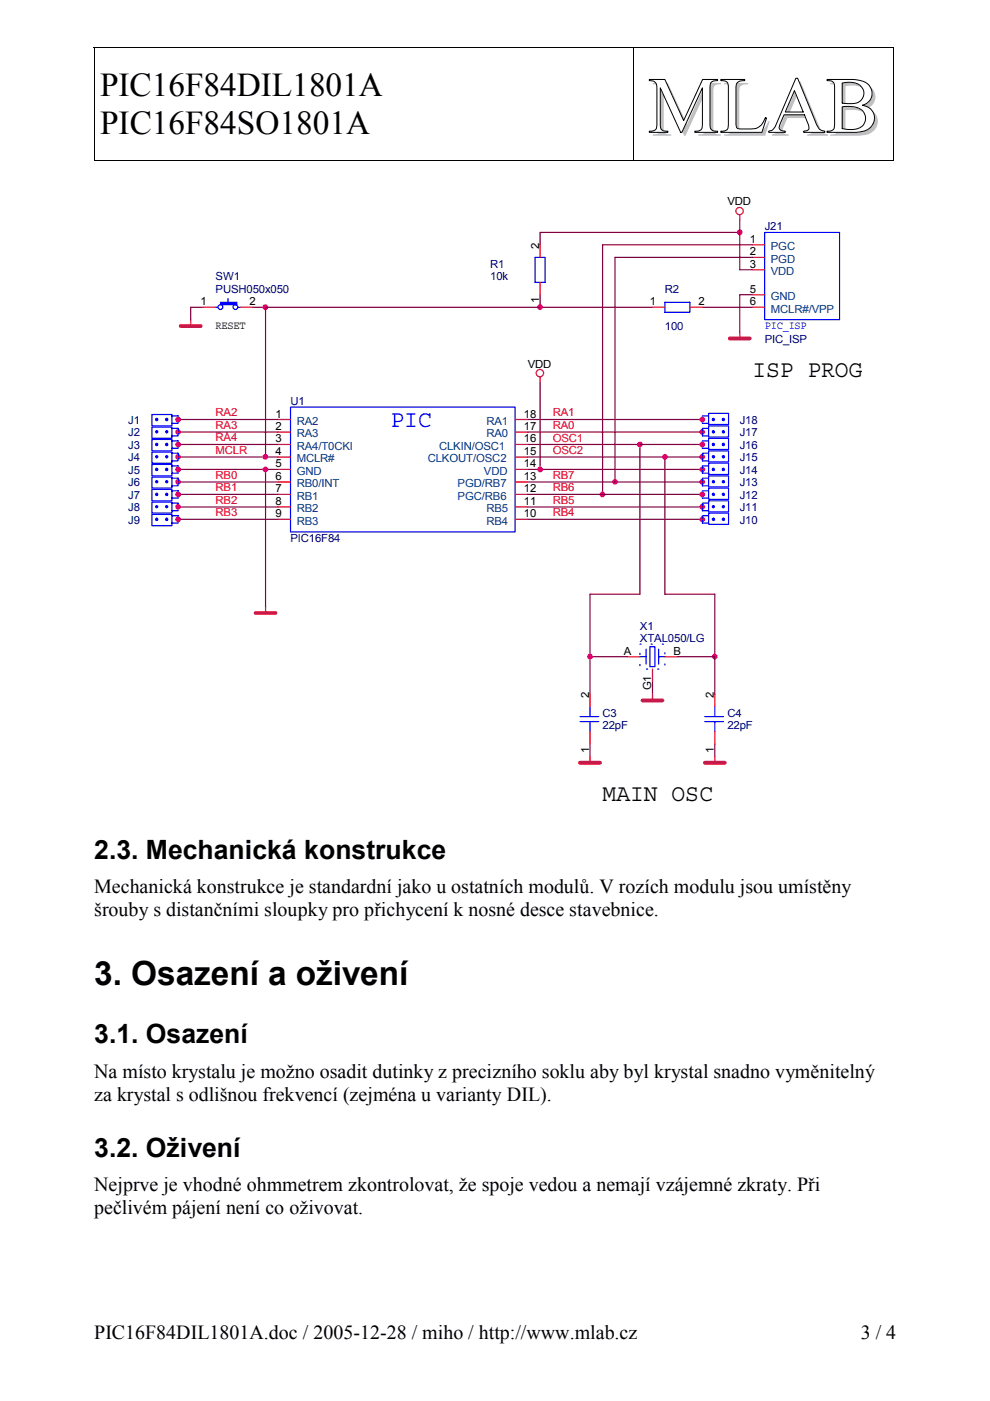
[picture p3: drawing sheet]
<svg xmlns="http://www.w3.org/2000/svg" width="210mm" height="297mm" viewBox="0 0 210 297" stroke-linecap="round" stroke-linejoin="round" font-family="sans-serif">
<defs><g id="words">
<text font-size="16.9" fill="#c0c0c0" x="138.1" y="28.8">MLAB</text>
<g font-size="7.1">
<text x="21.2" y="20.4">PIC16F84DIL1801A</text>
<text x="21.2" y="28.5">PIC16F84SO1801A</text>
<text x="20" y="208.9">3. Osazení a oživení</text>
</g>
<g font-size="5.6">
<text x="20" y="182.1">2.3. Mechanická konstrukce</text>
<text x="20" y="221.2">3.1. Osazení</text>
<text x="20" y="245.2">3.2. Oživení</text>
</g>
<g font-size="5">
<text x="159.5" y="79.9">ISP PROG</text>
<text x="127.8" y="169.9">MAIN OSC</text>
</g>
<text font-size="5" fill="#00f" x="82.8" y="90.5">PIC</text>
<g font-size="4.2">
<text x="20" y="189.3">Mechanická konstrukce je standardní jako u ostatních modulů. V rozích modulu jsou umístěny</text>
<text x="20" y="194.2">šrouby s distančními sloupky pro přichycení k nosné desce stavebnice.</text>
<text x="20" y="228.5">Na místo krystalu je možno osadit dutinky z precizního soklu aby byl krystal snadno vyměnitelný</text>
<text x="20" y="233.3">za krystal s odlišnou frekvencí (zejména u varianty DIL).</text>
<text x="20" y="252.4">Nejprve je vhodné ohmmetrem zkontrolovat, že spoje vedou a nemají vzájemné zkraty. Při</text>
<text x="20" y="257.3">pečlivém pájení není co oživovat.</text>
<text x="20" y="283.8">PIC16F84DIL1801A.doc / 2005-12-28 / miho / http://www.mlab.cz</text>
<text x="182.5" y="283.8">3 / 4</text>
</g>
<g font-size="2.4">
<text x="154.2" y="43.5">VDD</text>
<text x="114.3" y="52.7" transform="rotate(-90 114.3 52.7)">2</text>
<text x="159" y="51.5">1</text>
<text x="159" y="54.1">2</text>
<text x="159" y="56.8">3</text>
<text x="42.5" y="64.7">1</text>
<text x="52.9" y="64.7">2</text>
<text x="114.3" y="64.3" transform="rotate(-90 114.3 64.3)">1</text>
<text x="137.8" y="64.7">1</text>
<text x="148.1" y="64.7">2</text>
<text x="159" y="62.1">5</text>
<text x="159" y="64.7">6</text>
<text x="45.7" y="69.8">RESET</text>
<text x="111.9" y="77.9">VDD</text>
<text x="58.4" y="88.5">1</text>
<text x="111.1" y="88.5">18</text>
<text x="58.4" y="91.1">2</text>
<text x="58.4" y="93.8">3</text>
<text x="111.1" y="93.8">16</text>
<text x="111.1" y="91.1">17</text>
<text x="58.4" y="96.4">4</text>
<text x="58.4" y="99.1">5</text>
<text x="58.4" y="101.7">6</text>
<text x="111.1" y="101.7">13</text>
<text x="111.1" y="99.1">14</text>
<text x="111.1" y="96.4">15</text>
<text x="58.4" y="104.4">7</text>
<text x="58.4" y="107">8</text>
<text x="111.1" y="107">11</text>
<text x="111.1" y="104.4">12</text>
<text x="58.4" y="109.7">9</text>
<text x="111.1" y="109.7">10</text>
<text x="132.2" y="138.8">A</text>
<text x="142.8" y="138.8">B</text>
<text x="124.9" y="148" transform="rotate(-90 124.9 148)">2</text>
<text x="138.1" y="146.4" transform="rotate(-90 138.1 146.4)">G1</text>
<text x="151.3" y="148" transform="rotate(-90 151.3 148)">2</text>
<text x="124.9" y="159.6" transform="rotate(-90 124.9 159.6)">1</text>
<text x="151.3" y="159.6" transform="rotate(-90 151.3 159.6)">1</text>
</g>
<g font-size="2.4" fill="#000080">
<text x="162.1" y="48.8">J21</text>
<text x="45.7" y="59.4">SW1</text>
<text x="103.9" y="56.8">R1</text>
<text x="103.9" y="59.4">10k</text>
<text x="45.7" y="62.1">PUSH050x050</text>
<text x="141" y="62.1">R2</text>
<text x="141" y="70">100</text>
<text x="162.1" y="72.6">PIC_ISP</text>
<text x="27.2" y="89.8">J1</text>
<text x="61.6" y="85.9">U1</text>
<text x="156.8" y="89.8">J18</text>
<text x="27.2" y="95.1">J3</text>
<text x="27.2" y="92.5">J2</text>
<text x="156.8" y="95.1">J16</text>
<text x="156.8" y="92.5">J17</text>
<text x="27.2" y="100.4">J5</text>
<text x="27.2" y="97.8">J4</text>
<text x="156.8" y="100.4">J14</text>
<text x="156.8" y="97.8">J15</text>
<text x="27.2" y="105.7">J7</text>
<text x="27.2" y="103.1">J6</text>
<text x="156.8" y="105.7">J12</text>
<text x="156.8" y="103.1">J13</text>
<text x="27.2" y="108.4">J8</text>
<text x="27.2" y="111">J9</text>
<text x="156.8" y="108.4">J11</text>
<text x="156.8" y="111">J10</text>
<text x="61.6" y="115">PIC16F84</text>
<text x="135.7" y="133.5">X1</text>
<text x="135.7" y="136.1">XTAL050/LG</text>
<text x="127.8" y="152">C3</text>
<text x="127.8" y="154.6">22pF</text>
<text x="154.2" y="152">C4</text>
<text x="154.2" y="154.6">22pF</text>
</g>
<g font-size="2.4" fill="#004080">
<text x="163.4" y="53">PGC</text>
<text x="163.4" y="55.7">PGD</text>
<text x="163.4" y="58.3">VDD</text>
<text x="163.4" y="63.6">GND</text>
<text x="163.4" y="66.3">MCLR#/VPP</text>
<text x="62.9" y="90.1">RA2</text>
<text x="62.9" y="92.8">RA3</text>
<text x="62.9" y="95.4">RA4/T0CKI</text>
<text x="93.1" y="95.4">CLKIN/OSC1</text>
<text x="103.1" y="92.8">RA0</text>
<text x="103.1" y="90.1">RA1</text>
<text x="62.9" y="98">MCLR#</text>
<text x="62.9" y="100.7">GND</text>
<text x="90.7" y="98">CLKOUT/OSC2</text>
<text x="102.6" y="100.7">VDD</text>
<text x="62.9" y="103.3">RB0/INT</text>
<text x="62.9" y="106">RB1</text>
<text x="97" y="106">PGC/RB6</text>
<text x="97" y="103.3">PGD/RB7</text>
<text x="62.9" y="108.6">RB2</text>
<text x="62.9" y="111.3">RB3</text>
<text x="103.1" y="111.3">RB4</text>
<text x="103.1" y="108.6">RB5</text>
</g>
<text font-size="2.4" fill="#00f" x="162.1" y="69.8">PIC_ISP</text>
<g font-size="2.4" fill="#f00">
<text x="45.7" y="88.3">RA2</text>
<text x="117.2" y="88.3">RA1</text>
<text x="45.7" y="90.9">RA3</text>
<text x="45.7" y="93.6">RA4</text>
<text x="117.2" y="90.9">RA0</text>
<text x="117.2" y="93.8">OSC1</text>
<text x="45.7" y="96.2">MCLR</text>
<text x="45.7" y="101.5">RB0</text>
<text x="117.2" y="101.5">RB7</text>
<text x="117.2" y="96.2">OSC2</text>
<text x="45.7" y="104.1">RB1</text>
<text x="45.7" y="106.8">RB2</text>
<text x="117.2" y="106.8">RB5</text>
<text x="117.2" y="104.1">RB6</text>
<text x="45.7" y="109.4">RB3</text>
<text x="117.2" y="109.4">RB4</text>
</g>
</g></defs>
<path d="M137.7 16.8h3.3l3.9 8.8 4.1-8.8h3.1v.3a1.21 1.21 0 0 0-1.6 1.3v8.2a1.2 1.2 0 0 0 1.6 1.2v.3h-4.8v-.3a1.18 1.18 0 0 0 1.6-1.3v-7.9l-4.3 9.5h-.3l-4.3-9.5v8a1.2 1.2 0 0 0 1.6 1.2v.3h-3.9v-.3a1.21 1.21 0 0 0 1.6-1.3v-8a1.3 1.3 0 0 0-1.6-1.4z" fill="none" stroke="#000" stroke-width=".21"/>
<g fill="#fff">
<path d="M152.8 16.9h5.1z"/>
<path d="M152.8 16.9l5.1 .1z"/>
<path d="M152.8 17h5.1z"/>
<path d="M152.8 17l5.1 .1z"/>
<path d="M152.8 17.1h5.1z"/>
<path d="M153.2 17.1l4.3 .1z"/>
<path d="M153.5 17.2h3.6z"/>
<path d="M153.8 17.2l3.1 .1z"/>
<path d="M153.9 17.3h2.9z"/>
<path d="M154 17.3h2.7z"/>
<path d="M154 17.3l2.6 .1z"/>
<path d="M154.1 17.4h2.4z"/>
<path d="M154.1 17.4l2.4 .1z"/>
<path d="M154.2 17.5h2.2z"/>
<path d="M154.3 17.5l2 .1z"/>
<path d="M154.3 17.6h2z"/>
<path d="M154.3 17.6l2 .1z"/>
<path d="M154.3 17.7h2z"/>
<path d="M154.3 17.7l1.9 .1z"/>
<path d="M154.3 17.8h1.9z"/>
<path d="M154.3 17.8l1.9 .1z"/>
<path d="M154.3 17.9h1.8z"/>
<path d="M154.4 17.9l1.7 .1z"/>
<path d="M154.4 18h1.7z"/>
<path d="M154.4 18l1.7 .1z"/>
<path d="M154.4 18.1h1.7z"/>
<path d="M154.4 18.1l1.7 .1z"/>
<path d="M154.4 18.2h1.7z"/>
<path d="M154.4 18.2l1.7 .1z"/>
<path d="M154.4 18.3h1.7z"/>
<path d="M154.4 18.3l1.7 .1z"/>
<path d="M154.4 18.4h1.7z"/>
<path d="M154.4 18.4h1.6z"/>
<path d="M154.4 18.4l1.6 .1z"/>
<path d="M154.4 18.5h1.6z"/>
<path d="M154.4 18.5l1.6 .1z"/>
<path d="M154.4 18.6h1.6z"/>
<path d="M154.4 18.6l1.6 .1z"/>
<path d="M154.4 18.7h1.6z"/>
<path d="M154.4 18.7l1.6 .1z"/>
<path d="M154.4 18.8h1.6z"/>
<path d="M154.4 18.8l1.6 .1z"/>
<path d="M154.4 18.9h1.6z"/>
<path d="M154.4 18.9l1.6 .1z"/>
<path d="M154.4 19h1.6z"/>
<path d="M154.4 19l1.6 .1z"/>
<path d="M154.4 19.1h1.6z"/>
<path d="M154.4 19.1l1.6 .1z"/>
<path d="M154.4 19.2h1.6z"/>
<path d="M154.4 19.2l1.6 .1z"/>
<path d="M154.4 19.3h1.6z"/>
<path d="M154.4 19.3l1.6 .1z"/>
<path d="M154.4 19.4h1.6z"/>
<path d="M154.4 19.4l1.6 .1z"/>
<path d="M154.4 19.5h1.6z"/>
<path d="M154.4 19.5l1.6 .1z"/>
<path d="M154.4 19.6h1.6z"/>
<path d="M154.4 19.6l1.6 .1z"/>
<path d="M154.4 19.7h1.6z"/>
<path d="M154.4 19.7l1.6 .1z"/>
<path d="M154.4 19.8h1.6z"/>
<path d="M154.4 19.8l1.6 .1z"/>
<path d="M154.4 19.9h1.6z"/>
<path d="M154.4 19.9l1.6 .1z"/>
<path d="M154.4 20h1.6z"/>
<path d="M154.4 20l1.6 .1z"/>
<path d="M154.4 20.1h1.6z"/>
<path d="M154.4 20.1l1.6 .1z"/>
<path d="M154.4 20.2h1.6z"/>
<path d="M154.4 20.2l1.6 .1z"/>
<path d="M154.4 20.3h1.6z"/>
<path d="M154.4 20.3l1.6 .1z"/>
<path d="M154.4 20.4h1.6z"/>
<path d="M154.4 20.4l1.6 .1z"/>
<path d="M154.4 20.5h1.6z"/>
<path d="M154.4 20.5l1.6 .1z"/>
<path d="M154.4 20.6h1.6z"/>
<path d="M154.4 20.6l1.6 .1z"/>
<path d="M154.4 20.7h1.6z"/>
<path d="M154.4 20.7l1.6 .1z"/>
<path d="M154.4 20.8h1.6z"/>
<path d="M154.4 20.8l1.6 .1z"/>
<path d="M154.4 20.9h1.6z"/>
<path d="M154.4 20.9l1.6 .1z"/>
<path d="M154.4 21h1.6z"/>
<path d="M154.4 21l1.6 .1z"/>
<path d="M154.4 21.1h1.6z"/>
<path d="M154.4 21.1l1.6 .1z"/>
<path d="M154.4 21.2h1.6z"/>
<path d="M154.4 21.2l1.6 .1z"/>
<path d="M154.4 21.3h1.6z"/>
<path d="M154.4 21.3l1.6 .1z"/>
<path d="M154.4 21.4h1.6z"/>
<path d="M154.4 21.4l1.6 .1z"/>
<path d="M154.4 21.5h1.6z"/>
<path d="M154.4 21.5l1.6 .1z"/>
<path d="M154.4 21.6h1.6z"/>
<path d="M154.4 21.6l1.6 .1z"/>
<path d="M154.4 21.7h1.6z"/>
<path d="M154.4 21.7l1.6 .1z"/>
<path d="M154.4 21.8h1.6z"/>
<path d="M154.4 21.8l1.6 .1z"/>
<path d="M154.4 21.9h1.6z"/>
<path d="M154.4 21.9l1.6 .1z"/>
<path d="M154.4 22h1.6z"/>
<path d="M154.4 22l1.6 .1z"/>
<path d="M154.4 22.1h1.6z"/>
<path d="M154.4 22.1l1.6 .1z"/>
<path d="M154.4 22.2h1.6z"/>
<path d="M154.4 22.2l1.6 .1z"/>
<path d="M154.4 22.3h1.6z"/>
<path d="M154.4 22.3l1.6 .1z"/>
<path d="M154.4 22.4h1.6z"/>
<path d="M154.4 22.4l1.6 .1z"/>
<path d="M154.4 22.5h1.6z"/>
<path d="M154.4 22.5l1.6 .1z"/>
<path d="M154.4 22.6h1.6z"/>
<path d="M154.4 22.6l1.6 .1z"/>
<path d="M154.4 22.7h1.6z"/>
<path d="M154.4 22.7l1.6 .1z"/>
<path d="M154.4 22.8h1.6z"/>
<path d="M154.4 22.8l1.6 .1z"/>
<path d="M154.4 22.9h1.6z"/>
<path d="M154.4 22.9l1.6 .1z"/>
<path d="M154.4 23h1.6z"/>
<path d="M154.4 23l1.6 .1z"/>
<path d="M154.4 23.1h1.6z"/>
<path d="M154.4 23.1l1.6 .1z"/>
<path d="M154.4 23.2h1.6z"/>
<path d="M154.4 23.2l1.6 .1z"/>
<path d="M154.4 23.3h1.6z"/>
<path d="M154.4 23.3l1.6 .1z"/>
<path d="M154.4 23.4h1.6z"/>
<path d="M154.4 23.4l1.6 .1z"/>
<path d="M154.4 23.5h1.6z"/>
<path d="M154.4 23.5l1.6 .1z"/>
<path d="M154.4 23.6h1.6z"/>
<path d="M154.4 23.6l1.6 .1z"/>
<path d="M154.4 23.7h1.6z"/>
<path d="M154.4 23.7l1.6 .1z"/>
<path d="M154.4 23.8h1.6z"/>
<path d="M154.4 23.8l1.6 .1z"/>
<path d="M154.4 23.9h1.6z"/>
<path d="M154.4 23.9l1.6 .1z"/>
<path d="M154.4 24h1.6z"/>
<path d="M154.4 24l1.6 .1z"/>
<path d="M154.4 24.1h1.6z"/>
<path d="M154.4 24.1l1.6 .1z"/>
<path d="M154.4 24.2h1.6z"/>
<path d="M154.4 24.2l1.6 .1z"/>
<path d="M154.4 24.3h1.6z"/>
<path d="M154.4 24.3l1.6 .1z"/>
<path d="M154.4 24.4h1.6z"/>
<path d="M154.4 24.4l1.6 .1z"/>
<path d="M154.4 24.5h1.6z"/>
<path d="M154.4 24.5l1.6 .1z"/>
<path d="M154.4 24.6h1.6z"/>
<path d="M154.4 24.6l1.6 .1z"/>
<path d="M154.4 24.7h1.6z"/>
<path d="M154.4 24.7l1.6 .1z"/>
<path d="M154.4 24.8h1.6z"/>
<path d="M154.4 24.8l1.6 .1z"/>
<path d="M154.4 24.9h1.6z"/>
<path d="M154.4 24.9l1.6 .1z"/>
<path d="M154.4 25h1.6z"/>
<path d="M154.4 25l1.6 .1z"/>
<path d="M162.3 25l.2 .1z"/>
<path d="M154.4 25.1h1.6z"/>
<path d="M162.2 25.1h.3z"/>
<path d="M154.4 25.1l1.6 .1z"/>
<path d="M162.2 25.1l.3 .1z"/>
<path d="M154.4 25.2h1.6z"/>
<path d="M162.2 25.2h.3z"/>
<path d="M154.4 25.2l1.6 .1z"/>
<path d="M162.2 25.2l.3 .1z"/>
<path d="M154.4 25.3h1.6z"/>
<path d="M162.1 25.3h.3z"/>
<path d="M154.4 25.3l1.6 .1z"/>
<path d="M162.1 25.3l.3 .1z"/>
<path d="M154.4 25.4h1.6z"/>
<path d="M162.1 25.4h.3z"/>
<path d="M154.4 25.4l1.6 .1z"/>
<path d="M162.1 25.4l.3 .1z"/>
<path d="M154.4 25.5h1.6z"/>
<path d="M162.1 25.5h.3z"/>
<path d="M162.1 25.5h.2z"/>
<path d="M154.4 25.5l1.6 .1z"/>
<path d="M162 25.5l.3 .1z"/>
<path d="M154.4 25.6h1.6z"/>
<path d="M162 25.6h.3z"/>
<path d="M154.4 25.6l1.6 .1z"/>
<path d="M162 25.6l.3 .1z"/>
<path d="M154.4 25.7h1.6z"/>
<path d="M162 25.7h.3z"/>
<path d="M154.4 25.7l1.6 .1z"/>
<path d="M161.9 25.7l.4 .1z"/>
<path d="M154.4 25.8h1.6z"/>
<path d="M161.9 25.8h.4z"/>
<path d="M154.4 25.8l1.6 .1z"/>
<path d="M161.9 25.8l.4 .1z"/>
<path d="M154.4 25.9h1.6z"/>
<path d="M161.8 25.9h.5z"/>
<path d="M154.4 25.9l1.6 .1z"/>
<path d="M161.8 25.9l.4 .1z"/>
<path d="M154.4 26h1.6z"/>
<path d="M161.8 26h.4z"/>
<path d="M154.4 26l1.6 .1z"/>
<path d="M161.8 26l.4 .1z"/>
<path d="M154.4 26.1h1.6z"/>
<path d="M161.8 26.1h.4z"/>
<path d="M161.7 26.1h.5z"/>
<path d="M154.4 26.1l1.6 .1z"/>
<path d="M161.7 26.1l.5 .1z"/>
<path d="M154.4 26.2h1.6z"/>
<path d="M161.7 26.2h.4z"/>
<path d="M154.4 26.2l1.6 .1z"/>
<path d="M161.6 26.2l.5 .1z"/>
<path d="M154.4 26.3h1.6z"/>
<path d="M161.6 26.3h.5z"/>
<path d="M154.4 26.3l1.6 .1z"/>
<path d="M161.6 26.3l.5 .1z"/>
<path d="M154.4 26.4h1.6z"/>
<path d="M161.5 26.4h.6z"/>
<path d="M154.4 26.4l1.6 .1z"/>
<path d="M161.5 26.4l.6 .1z"/>
<path d="M154.4 26.5h1.6z"/>
<path d="M161.5 26.5h.6z"/>
<path d="M154.4 26.5l1.7 .1z"/>
<path d="M161.4 26.5l.7 .1z"/>
<path d="M154.4 26.6h1.7z"/>
<path d="M161.4 26.6h.7z"/>
<path d="M161.3 26.6h.7z"/>
<path d="M154.4 26.6l1.7 .1z"/>
<path d="M161.2 26.6l.8 .1z"/>
<path d="M154.4 26.7h1.7z"/>
<path d="M161.2 26.7h.8z"/>
<path d="M154.4 26.7l1.7 .1z"/>
<path d="M161.2 26.7l.8 .1z"/>
<path d="M154.4 26.8h1.7z"/>
<path d="M161.1 26.8h.9z"/>
<path d="M154.4 26.8l1.7 .1z"/>
<path d="M161 26.8l1 .1z"/>
<path d="M154.4 26.9h1.7z"/>
<path d="M161 26.9h.9z"/>
<path d="M154.4 26.9l1.8 .1z"/>
<path d="M160.9 26.9l1 .1z"/>
<path d="M154.4 27h1.8z"/>
<path d="M160.8 27h1.1z"/>
<path d="M154.4 27l1.8 .1z"/>
<path d="M160.7 27l1.2 .1z"/>
<path d="M154.3 27.1h1.9z"/>
<path d="M160.7 27.1h1.2z"/>
<path d="M154.3 27.1l2 .1z"/>
<path d="M160.6 27.1l1.2 .1z"/>
<path d="M154.3 27.2h2z"/>
<path d="M160.5 27.2h1.3z"/>
<path d="M160.4 27.2h1.4z"/>
<path d="M154.3 27.2l2.1 .1z"/>
<path d="M160.2 27.2l1.6 .1z"/>
<path d="M154.3 27.3h2.2z"/>
<path d="M160.1 27.3h1.7z"/>
<path d="M154.3 27.3l2.3 .1z"/>
<path d="M159.7 27.3l2.1 .1z"/>
<path d="M154.3 27.4h7.5z"/>
<path d="M154.2 27.4l7.6 .1z"/>
<path d="M154.2 27.5h7.6z"/>
<path d="M154.2 27.5h7.5z"/>
<path d="M154.1 27.5l7.6 .1z"/>
<path d="M154.1 27.6h7.6z"/>
<path d="M154 27.6l7.7 .1z"/>
<path d="M153.9 27.7h7.8z"/>
<path d="M153.8 27.7h7.9z"/>
<path d="M153.7 27.7l8 .1z"/>
<path d="M153.6 27.8h8z"/>
<path d="M152.8 27.8l8.8 .1z"/>
<path d="M152.8 27.9h8.8z"/>
<path d="M152.8 27.9l8.8 .1z"/>
<path d="M152.8 28h8.8z"/>
<path d="M152.8 28l8.7 .1z"/>
</g>
<path d="M152.8 16.8h5.1v.3a1.43 1.43 0 0 0-1.9 1.4v7.9l.2 .6 .3 .3h.4h2.3a2.98 2.98 0 0 0 3.1-2.3h.2l-1 3.1h-8.7v-.3a1.18 1.18 0 0 0 1.6-1.3v-8.2a1.2 1.2 0 0 0-1.6-1.2z" fill="none" stroke="#000" stroke-width=".21"/>
<g fill="#fff">
<path d="M168.7 16.6l.4 .1z"/>
<path d="M168.7 16.7h.4z"/>
<path d="M168.7 16.7h.5z"/>
<path d="M168.7 16.7l.5 .1z"/>
<path d="M168.7 16.8h.5z"/>
<path d="M168.7 16.8l.5 .1z"/>
<path d="M168.6 16.9h.6z"/>
<path d="M168.6 16.9l.6 .1z"/>
<path d="M168.6 17h.6z"/>
<path d="M168.6 17h.7z"/>
<path d="M168.6 17l.7 .1z"/>
<path d="M168.5 17.1h.8z"/>
<path d="M168.5 17.1l.8 .1z"/>
<path d="M168.5 17.2h.8z"/>
<path d="M168.5 17.2l.9 .1z"/>
<path d="M168.5 17.3h.9z"/>
<path d="M168.4 17.3h1z"/>
<path d="M168.4 17.3l1 .1z"/>
<path d="M168.4 17.4h1z"/>
<path d="M168.4 17.4l1.1 .1z"/>
<path d="M168.4 17.5h1.1z"/>
<path d="M168.4 17.5l1.1 .1z"/>
<path d="M168.3 17.6h1.2z"/>
<path d="M168.3 17.6l1.2 .1z"/>
<path d="M168.3 17.7h1.2z"/>
<path d="M168.3 17.7l1.3 .1z"/>
<path d="M168.2 17.8h1.4z"/>
<path d="M168.2 17.8l1.4 .1z"/>
<path d="M168.2 17.9h1.4z"/>
<path d="M168.2 17.9l1.5 .1z"/>
<path d="M168.1 18h1.6z"/>
<path d="M168.1 18l1.6 .1z"/>
<path d="M168.1 18.1h1.6z"/>
<path d="M168.1 18.1l1.7 .1z"/>
<path d="M168.1 18.2h1.7z"/>
<path d="M168.1 18.2l1.7 .1z"/>
<path d="M168 18.3h1.8z"/>
<path d="M168 18.3l1.8 .1z"/>
<path d="M168 18.4h1.8z"/>
<path d="M168 18.4l1.9 .1z"/>
<path d="M167.9 18.5h2z"/>
<path d="M167.9 18.5l2 .1z"/>
<path d="M167.9 18.6h2z"/>
<path d="M167.9 18.6l2.1 .1z"/>
<path d="M167.9 18.7h2.1z"/>
<path d="M167.9 18.7l2.1 .1z"/>
<path d="M167.8 18.8h2.2z"/>
<path d="M167.8 18.8l2.2 .1z"/>
<path d="M167.8 18.9h2.3z"/>
<path d="M167.8 18.9l2.3 .1z"/>
<path d="M167.7 19h2.4z"/>
<path d="M167.7 19l2.4 .1z"/>
<path d="M167.7 19.1h2.4z"/>
<path d="M167.7 19.1l2.4 .1z"/>
<path d="M167.6 19.2h2.6z"/>
<path d="M167.6 19.2l2.6 .1z"/>
<path d="M167.6 19.3h2.6z"/>
<path d="M167.6 19.3l.8 .1z"/>
<path d="M168.5 19.3l1.7 .1z"/>
<path d="M167.6 19.4h.8z"/>
<path d="M168.5 19.4h1.8z"/>
<path d="M167.6 19.4l.8 .1z"/>
<path d="M168.5 19.4l1.8 .1z"/>
<path d="M167.5 19.5h.9z"/>
<path d="M168.5 19.5h1.8z"/>
<path d="M167.5 19.5h.8z"/>
<path d="M167.5 19.5l.8 .1z"/>
<path d="M168.6 19.5l1.7 .1z"/>
<path d="M167.5 19.6h.8z"/>
<path d="M168.6 19.6h1.7z"/>
<path d="M167.5 19.6l.8 .1z"/>
<path d="M168.6 19.6l1.7 .1z"/>
<path d="M167.4 19.7h.9z"/>
<path d="M168.6 19.7h1.7z"/>
<path d="M167.4 19.7h.8z"/>
<path d="M168.7 19.7h1.7z"/>
<path d="M167.4 19.7l.8 .1z"/>
<path d="M168.7 19.7l1.7 .1z"/>
<path d="M167.4 19.8h.8z"/>
<path d="M168.7 19.8h1.7z"/>
<path d="M167.4 19.8l.8 .1z"/>
<path d="M168.7 19.8l1.7 .1z"/>
<path d="M167.3 19.9h.9z"/>
<path d="M168.7 19.9h1.8z"/>
<path d="M167.3 19.9l.8 .1z"/>
<path d="M168.7 19.9l1.8 .1z"/>
<path d="M167.3 20h.8z"/>
<path d="M168.7 20h1.8z"/>
<path d="M167.3 20l.8 .1z"/>
<path d="M168.8 20l1.7 .1z"/>
<path d="M167.3 20.1h.8z"/>
<path d="M168.8 20.1h1.8z"/>
<path d="M167.3 20.1l.8 .1z"/>
<path d="M168.8 20.1l1.8 .1z"/>
<path d="M167.2 20.2h.9z"/>
<path d="M168.8 20.2h1.8z"/>
<path d="M167.2 20.2l.8 .1z"/>
<path d="M168.8 20.2l1.8 .1z"/>
<path d="M167.2 20.3h.8z"/>
<path d="M168.9 20.3h1.7z"/>
<path d="M167.1 20.3l.9 .1z"/>
<path d="M168.9 20.3l1.7 .1z"/>
<path d="M167.1 20.4h.8z"/>
<path d="M168.9 20.4h1.7z"/>
<path d="M167.1 20.4l.8 .1z"/>
<path d="M169 20.4l1.7 .1z"/>
<path d="M167.1 20.5h.8z"/>
<path d="M169 20.5h1.7z"/>
<path d="M167.1 20.5l.8 .1z"/>
<path d="M169 20.5l1.7 .1z"/>
<path d="M167 20.6h.9z"/>
<path d="M169 20.6h1.7z"/>
<path d="M167 20.6l.9 .1z"/>
<path d="M169 20.6l1.8 .1z"/>
<path d="M167 20.7h.8z"/>
<path d="M169 20.7h1.8z"/>
<path d="M167 20.7l.8 .1z"/>
<path d="M169 20.7l1.8 .1z"/>
<path d="M167 20.8h.8z"/>
<path d="M169.1 20.8h1.7z"/>
<path d="M169.1 20.8h1.8z"/>
<path d="M166.9 20.8l.9 .1z"/>
<path d="M169.1 20.8l1.8 .1z"/>
<path d="M166.9 20.9h.8z"/>
<path d="M169.1 20.9h1.8z"/>
<path d="M166.9 20.9l.8 .1z"/>
<path d="M169.1 20.9l1.8 .1z"/>
<path d="M166.9 21h.8z"/>
<path d="M169.2 21h1.7z"/>
<path d="M166.9 21l.8 .1z"/>
<path d="M169.2 21l1.7 .1z"/>
<path d="M166.8 21.1h.9z"/>
<path d="M169.2 21.1h1.7z"/>
<path d="M166.8 21.1h.8z"/>
<path d="M166.8 21.1l.8 .1z"/>
<path d="M169.2 21.1l1.8 .1z"/>
<path d="M166.8 21.2h.8z"/>
<path d="M169.2 21.2h1.8z"/>
<path d="M166.8 21.2l.8 .1z"/>
<path d="M169.2 21.2l1.8 .1z"/>
<path d="M166.8 21.3h.8z"/>
<path d="M169.3 21.3h1.7z"/>
<path d="M166.8 21.3l.8 .1z"/>
<path d="M169.3 21.3l1.7 .1z"/>
<path d="M166.7 21.4h.9z"/>
<path d="M169.3 21.4h1.8z"/>
<path d="M166.7 21.4h.8z"/>
<path d="M166.7 21.4l.8 .1z"/>
<path d="M169.3 21.4l1.8 .1z"/>
<path d="M166.7 21.5h.8z"/>
<path d="M169.4 21.5h1.7z"/>
<path d="M166.7 21.5l.8 .1z"/>
<path d="M169.4 21.5l1.7 .1z"/>
<path d="M166.6 21.6h.8z"/>
<path d="M169.4 21.6h1.8z"/>
<path d="M166.6 21.6l.8 .1z"/>
<path d="M169.4 21.6l1.8 .1z"/>
<path d="M166.6 21.7h.8z"/>
<path d="M169.4 21.7h1.8z"/>
<path d="M169.5 21.7h1.7z"/>
<path d="M166.5 21.7l.9 .1z"/>
<path d="M169.5 21.7l1.7 .1z"/>
<path d="M166.5 21.8h.8z"/>
<path d="M169.5 21.8h1.7z"/>
<path d="M166.5 21.8l.8 .1z"/>
<path d="M169.5 21.8l1.7 .1z"/>
<path d="M166.5 21.9h.8z"/>
<path d="M169.5 21.9h1.8z"/>
<path d="M166.5 21.9l.8 .1z"/>
<path d="M169.5 21.9l1.8 .1z"/>
<path d="M166.5 22h.8z"/>
<path d="M169.6 22h1.7z"/>
<path d="M166.4 22l.9 .1z"/>
<path d="M169.6 22l1.7 .1z"/>
<path d="M166.4 22.1h.8z"/>
<path d="M169.6 22.1h1.8z"/>
<path d="M166.4 22.1l.8 .1z"/>
<path d="M169.6 22.1l1.8 .1z"/>
<path d="M166.4 22.2h.8z"/>
<path d="M169.6 22.2h1.8z"/>
<path d="M169.7 22.2h1.7z"/>
<path d="M166.3 22.2l.8 .1z"/>
<path d="M169.7 22.2l1.7 .1z"/>
<path d="M166.3 22.3h.8z"/>
<path d="M169.7 22.3h1.7z"/>
<path d="M166.3 22.3l.8 .1z"/>
<path d="M169.7 22.3l1.7 .1z"/>
<path d="M166.3 22.4h.8z"/>
<path d="M169.7 22.4h1.8z"/>
<path d="M166.3 22.4l.8 .1z"/>
<path d="M169.8 22.4l1.7 .1z"/>
<path d="M166.2 22.5h.8z"/>
<path d="M169.8 22.5h1.7z"/>
<path d="M166.2 22.5l.8 .1z"/>
<path d="M169.8 22.5l1.7 .1z"/>
<path d="M166.2 22.6h.8z"/>
<path d="M169.8 22.6h1.8z"/>
<path d="M166.2 22.6l.8 .1z"/>
<path d="M169.8 22.6l1.8 .1z"/>
<path d="M166.2 22.7h.8z"/>
<path d="M169.8 22.7h1.8z"/>
<path d="M166.2 22.7l.8 .1z"/>
<path d="M169.9 22.7l1.7 .1z"/>
<path d="M166.1 22.8h.8z"/>
<path d="M169.9 22.8h1.7z"/>
<path d="M169.9 22.8h1.8z"/>
<path d="M166.1 22.8l.8 .1z"/>
<path d="M169.9 22.8l1.8 .1z"/>
<path d="M166.1 22.9h.8z"/>
<path d="M169.9 22.9h1.8z"/>
<path d="M166 22.9l.9 .1z"/>
<path d="M170 22.9l1.7 .1z"/>
<path d="M166 23h.8z"/>
<path d="M170 23h1.7z"/>
<path d="M166 23l.8 .1z"/>
<path d="M170 23l1.7 .1z"/>
<path d="M166 23.1h.8z"/>
<path d="M170 23.1h1.7z"/>
<path d="M170 23.1h1.8z"/>
<path d="M165.9 23.1l.9 .1z"/>
<path d="M170.1 23.1l1.7 .1z"/>
<path d="M165.9 23.2h.9z"/>
<path d="M170.1 23.2h1.7z"/>
<path d="M165.9 23.2l.9 .1z"/>
<path d="M170.1 23.2l1.7 .1z"/>
<path d="M165.9 23.3h.8z"/>
<path d="M170.1 23.3h1.7z"/>
<path d="M170.1 23.3h1.8z"/>
<path d="M165.9 23.3l.8 .1z"/>
<path d="M170.1 23.3l1.8 .1z"/>
<path d="M165.9 23.4h.8z"/>
<path d="M170.1 23.4h1.8z"/>
<path d="M165.8 23.4l.8 .1z"/>
<path d="M170.2 23.4l1.7 .1z"/>
<path d="M165.8 23.5h.8z"/>
<path d="M170.2 23.5h1.7z"/>
<path d="M165.8 23.5l.8 .1z"/>
<path d="M170.2 23.5l1.8 .1z"/>
<path d="M165.8 23.6h.8z"/>
<path d="M170.2 23.6h1.8z"/>
<path d="M165.7 23.6l.8 .1z"/>
<path d="M170.3 23.6l1.7 .1z"/>
<path d="M165.7 23.7h.8z"/>
<path d="M170.3 23.7h1.7z"/>
<path d="M165.7 23.7l.8 .1z"/>
<path d="M170.3 23.7l1.7 .1z"/>
<path d="M165.7 23.8h6.3z"/>
<path d="M165.7 23.8l6.4 .1z"/>
<path d="M165.7 23.9h6.4z"/>
<path d="M165.6 23.9l6.5 .1z"/>
<path d="M165.6 24h6.5z"/>
<path d="M165.6 24l6.6 .1z"/>
<path d="M165.6 24.1h6.6z"/>
<path d="M165.5 24.1l6.7 .1z"/>
<path d="M165.5 24.2h6.7z"/>
<path d="M165.5 24.2l6.8 .1z"/>
<path d="M165.5 24.3h6.8z"/>
<path d="M165.4 24.3l6.9 .1z"/>
<path d="M165.4 24.4h.8z"/>
<path d="M170.6 24.4h1.7z"/>
<path d="M165.4 24.4l.8 .1z"/>
<path d="M170.6 24.4l1.7 .1z"/>
<path d="M165.4 24.5h.8z"/>
<path d="M170.6 24.5h1.7z"/>
<path d="M165.4 24.5l.8 .1z"/>
<path d="M170.6 24.5l1.8 .1z"/>
<path d="M165.4 24.6h.8z"/>
<path d="M170.6 24.6h1.8z"/>
<path d="M165.3 24.6l.8 .1z"/>
<path d="M170.6 24.6l1.8 .1z"/>
<path d="M165.3 24.7h.8z"/>
<path d="M170.7 24.7h1.7z"/>
<path d="M165.3 24.7l.8 .1z"/>
<path d="M170.7 24.7l1.8 .1z"/>
<path d="M165.3 24.8h.8z"/>
<path d="M170.7 24.8h1.8z"/>
<path d="M165.2 24.8l.8 .1z"/>
<path d="M170.7 24.8l1.8 .1z"/>
<path d="M165.2 24.9h.8z"/>
<path d="M170.8 24.9h1.7z"/>
<path d="M165.2 24.9l.8 .1z"/>
<path d="M170.8 24.9l1.7 .1z"/>
<path d="M165.2 25h.8z"/>
<path d="M170.8 25h1.8z"/>
<path d="M165.2 25h.7z"/>
<path d="M165.1 25l.8 .1z"/>
<path d="M170.8 25l1.8 .1z"/>
<path d="M165.1 25.1h.8z"/>
<path d="M170.9 25.1h1.7z"/>
<path d="M165.1 25.1l.8 .1z"/>
<path d="M170.9 25.1l1.7 .1z"/>
<path d="M165.1 25.2h.8z"/>
<path d="M170.9 25.2h1.7z"/>
<path d="M165.1 25.2l.8 .1z"/>
<path d="M170.9 25.2l1.7 .1z"/>
<path d="M165.1 25.3h.8z"/>
<path d="M170.9 25.3h1.7z"/>
<path d="M165.1 25.3h.7z"/>
<path d="M170.9 25.3h1.8z"/>
<path d="M165 25.3l.8 .1z"/>
<path d="M170.9 25.3l1.8 .1z"/>
<path d="M165 25.4h.8z"/>
<path d="M170.9 25.4h1.8z"/>
<path d="M165 25.4l.8 .1z"/>
<path d="M171 25.4l1.7 .1z"/>
<path d="M165 25.5h.8z"/>
<path d="M171 25.5h1.8z"/>
<path d="M164.9 25.5h.8z"/>
<path d="M164.9 25.5l.8 .1z"/>
<path d="M171 25.5l1.8 .1z"/>
<path d="M164.9 25.6h.8z"/>
<path d="M171 25.6h1.8z"/>
<path d="M164.9 25.6l.8 .1z"/>
<path d="M171.1 25.6l1.7 .1z"/>
<path d="M164.9 25.7h.8z"/>
<path d="M171.1 25.7h1.7z"/>
<path d="M164.8 25.7l.9 .1z"/>
<path d="M171.1 25.7l1.7 .1z"/>
<path d="M164.8 25.8h.9z"/>
<path d="M171.1 25.8h1.7z"/>
<path d="M164.8 25.8h.8z"/>
<path d="M171.1 25.8h1.8z"/>
<path d="M164.8 25.8l.8 .1z"/>
<path d="M171.2 25.8l1.7 .1z"/>
<path d="M164.8 25.9h.8z"/>
<path d="M171.2 25.9h1.7z"/>
<path d="M164.8 25.9l.8 .1z"/>
<path d="M171.2 25.9l1.7 .1z"/>
<path d="M164.8 26h.7z"/>
<path d="M171.2 26h1.7z"/>
<path d="M164.7 26l.8 .1z"/>
<path d="M171.2 26l1.8 .1z"/>
<path d="M164.7 26.1h.8z"/>
<path d="M171.2 26.1h1.8z"/>
<path d="M164.7 26.1l.8 .1z"/>
<path d="M171.3 26.1l1.7 .1z"/>
<path d="M164.7 26.2h.7z"/>
<path d="M171.3 26.2h1.7z"/>
<path d="M164.6 26.2l.8 .1z"/>
<path d="M171.3 26.2l1.8 .1z"/>
<path d="M164.6 26.3h.8z"/>
<path d="M171.3 26.3h1.8z"/>
<path d="M164.6 26.3l.8 .1z"/>
<path d="M171.4 26.3l1.7 .1z"/>
<path d="M164.6 26.4h.8z"/>
<path d="M171.4 26.4h1.7z"/>
<path d="M164.5 26.4h.9z"/>
<path d="M164.5 26.4l.9 .1z"/>
<path d="M171.4 26.4l1.7 .1z"/>
<path d="M164.5 26.5h.9z"/>
<path d="M171.4 26.5h1.7z"/>
<path d="M164.5 26.5l.8 .1z"/>
<path d="M171.4 26.5l1.8 .1z"/>
<path d="M164.5 26.6h.8z"/>
<path d="M171.4 26.6h1.8z"/>
<path d="M164.5 26.6l.8 .1z"/>
<path d="M171.4 26.6l1.8 .1z"/>
<path d="M164.4 26.7h.9z"/>
<path d="M171.4 26.7h1.9z"/>
<path d="M164.4 26.7l.9 .1z"/>
<path d="M171.4 26.7l1.9 .1z"/>
<path d="M164.4 26.8h.9z"/>
<path d="M171.4 26.8h1.9z"/>
<path d="M164.4 26.8l.8 .1z"/>
<path d="M171.5 26.8l1.9 .1z"/>
<path d="M164.3 26.9h.9z"/>
<path d="M171.5 26.9h1.9z"/>
<path d="M164.3 26.9l.9 .1z"/>
<path d="M171.5 26.9l1.9 .1z"/>
<path d="M164.3 27h.9z"/>
<path d="M171.5 27h1.9z"/>
<path d="M164.3 27l.9 .1z"/>
<path d="M171.5 27l2 .1z"/>
<path d="M164.2 27.1h1z"/>
<path d="M171.5 27.1h2z"/>
<path d="M164.2 27.1l1 .1z"/>
<path d="M171.5 27.1l2 .1z"/>
<path d="M164.2 27.2h1z"/>
<path d="M171.5 27.2h2.1z"/>
<path d="M164.1 27.2h1.1z"/>
<path d="M164.1 27.2l1.1 .1z"/>
<path d="M171.5 27.2l2.1 .1z"/>
<path d="M164 27.3h1.2z"/>
<path d="M171.5 27.3h2.2z"/>
<path d="M164 27.3l1.3 .1z"/>
<path d="M171.5 27.3l2.2 .1z"/>
<path d="M164 27.4h1.3z"/>
<path d="M171.5 27.4h2.2z"/>
<path d="M164 27.4l1.3 .1z"/>
<path d="M171.5 27.4l2.2 .1z"/>
<path d="M163.9 27.5h1.5z"/>
<path d="M171.4 27.5h2.4z"/>
<path d="M171.4 27.5h2.5z"/>
<path d="M163.8 27.5l1.6 .1z"/>
<path d="M171.4 27.5l2.5 .1z"/>
<path d="M163.8 27.6h1.6z"/>
<path d="M171.3 27.6h2.7z"/>
<path d="M163.7 27.6l1.8 .1z"/>
<path d="M171.3 27.6l2.8 .1z"/>
<path d="M163.6 27.7h2z"/>
<path d="M171.2 27.7h3z"/>
<path d="M163.5 27.7h2.2z"/>
<path d="M163.3 27.7l2.5 .1z"/>
<path d="M170.9 27.7l3.6 .1z"/>
<path d="M163.1 27.8h3z"/>
<path d="M170.7 27.8h4.1z"/>
<path d="M163 27.8l3.5 .1z"/>
<path d="M170.4 27.8l4.5 .1z"/>
<path d="M163 27.9h3.5z"/>
<path d="M170.4 27.9h4.5z"/>
<path d="M163 27.9l3.5 .1z"/>
<path d="M170.4 27.9l4.5 .1z"/>
<path d="M163 28h3.5z"/>
<path d="M170.4 28h4.5z"/>
<path d="M163 28l3.5 .1z"/>
<path d="M170.4 28l4.5 .1z"/>
</g>
<path d="M168.4 19.2l1.9 4.5h-3.8zM168.7 16.6h.4l4 9.9a1.99 1.99 0 0 0 1.8 1.3v.3h-4.5v-.3a.93 .93 0 0 0 1-.4 .93 .93 0 0 0 0-1.1l-.8-2h-4.4l-.8 2.1a.83 .83 0 0 0-.1 1 .83 .83 0 0 0 .8 .4h.4v.3h-3.5v-.3l.7-.2 .6-.7z" fill="none" stroke="#000" stroke-width=".21"/>
<g fill="#fff">
<path d="M175.3 16.9h5.5z"/>
<path d="M175.3 16.9l6.1 .1z"/>
<path d="M175.3 17h6.4z"/>
<path d="M175.3 17h6.6z"/>
<path d="M175.3 17l6.9 .1z"/>
<path d="M175.3 17.1h7.1z"/>
<path d="M175.8 17.1l6.8 .1z"/>
<path d="M176.1 17.2h6.6z"/>
<path d="M176.3 17.2l6.6 .1z"/>
<path d="M176.4 17.3h6.6z"/>
<path d="M176.5 17.3h6.6z"/>
<path d="M176.5 17.3l6.7 .1z"/>
<path d="M176.6 17.4h6.7z"/>
<path d="M176.6 17.4l6.8 .1z"/>
<path d="M176.7 17.5h6.8z"/>
<path d="M176.7 17.5h2.6z"/>
<path d="M180.8 17.5h2.8z"/>
<path d="M176.7 17.5l2.2 .1z"/>
<path d="M181.1 17.5l2.5 .1z"/>
<path d="M176.8 17.6h1.9z"/>
<path d="M181.3 17.6h2.3z"/>
<path d="M176.8 17.6l1.8 .1z"/>
<path d="M181.4 17.6l2.3 .1z"/>
<path d="M176.8 17.7h1.8z"/>
<path d="M181.5 17.7h2.3z"/>
<path d="M176.8 17.7l1.8 .1z"/>
<path d="M181.7 17.7l2.2 .1z"/>
<path d="M176.9 17.8h1.7z"/>
<path d="M181.8 17.8h2.1z"/>
<path d="M181.9 17.8h2z"/>
<path d="M176.9 17.8l1.7 .1z"/>
<path d="M181.9 17.8l2.1 .1z"/>
<path d="M176.9 17.9h1.7z"/>
<path d="M182 17.9h2z"/>
<path d="M176.9 17.9l1.7 .1z"/>
<path d="M182.1 17.9l2 .1z"/>
<path d="M176.9 18h1.7z"/>
<path d="M182.1 18h2z"/>
<path d="M176.9 18l1.7 .1z"/>
<path d="M182.2 18l2 .1z"/>
<path d="M176.9 18.1h1.7z"/>
<path d="M182.2 18.1h2z"/>
<path d="M182.3 18.1h2z"/>
<path d="M176.9 18.1l1.7 .1z"/>
<path d="M182.4 18.1l1.9 .1z"/>
<path d="M177 18.2h1.6z"/>
<path d="M182.4 18.2h1.9z"/>
<path d="M177 18.2l1.6 .1z"/>
<path d="M182.5 18.2l1.9 .1z"/>
<path d="M177 18.3h1.6z"/>
<path d="M182.5 18.3h1.9z"/>
<path d="M177 18.3l1.6 .1z"/>
<path d="M182.5 18.3l1.9 .1z"/>
<path d="M177 18.4h1.6z"/>
<path d="M182.5 18.4h1.9z"/>
<path d="M182.6 18.4h1.8z"/>
<path d="M177 18.4l1.6 .1z"/>
<path d="M182.6 18.4l1.9 .1z"/>
<path d="M177 18.5h1.6z"/>
<path d="M182.7 18.5h1.8z"/>
<path d="M177 18.5l1.6 .1z"/>
<path d="M182.7 18.5l1.8 .1z"/>
<path d="M177 18.6h1.6z"/>
<path d="M182.8 18.6h1.8z"/>
<path d="M177 18.6l1.6 .1z"/>
<path d="M182.8 18.6l1.8 .1z"/>
<path d="M177 18.7h1.6z"/>
<path d="M182.8 18.7h1.8z"/>
<path d="M177 18.7l1.6 .1z"/>
<path d="M182.8 18.7l1.9 .1z"/>
<path d="M177 18.8h1.6z"/>
<path d="M182.9 18.8h1.8z"/>
<path d="M177 18.8l1.6 .1z"/>
<path d="M182.9 18.8l1.8 .1z"/>
<path d="M177 18.9h1.6z"/>
<path d="M182.9 18.9h1.8z"/>
<path d="M183 18.9h1.7z"/>
<path d="M177 18.9l1.6 .1z"/>
<path d="M183 18.9l1.7 .1z"/>
<path d="M177 19h1.6z"/>
<path d="M183 19h1.7z"/>
<path d="M177 19l1.6 .1z"/>
<path d="M183 19l1.8 .1z"/>
<path d="M177 19.1h1.6z"/>
<path d="M183 19.1h1.8z"/>
<path d="M177 19.1l1.6 .1z"/>
<path d="M183 19.1l1.8 .1z"/>
<path d="M177 19.2h1.6z"/>
<path d="M183 19.2h1.8z"/>
<path d="M183.1 19.2h1.7z"/>
<path d="M177 19.2l1.6 .1z"/>
<path d="M183.1 19.2l1.7 .1z"/>
<path d="M177 19.3h1.6z"/>
<path d="M183.1 19.3h1.7z"/>
<path d="M177 19.3l1.6 .1z"/>
<path d="M183.1 19.3l1.8 .1z"/>
<path d="M177 19.4h1.6z"/>
<path d="M183.1 19.4h1.8z"/>
<path d="M177 19.4l1.6 .1z"/>
<path d="M183.1 19.4l1.8 .1z"/>
<path d="M177 19.5h1.6z"/>
<path d="M183.1 19.5h1.8z"/>
<path d="M177 19.5l1.6 .1z"/>
<path d="M183.1 19.5l1.8 .1z"/>
<path d="M177 19.6h1.6z"/>
<path d="M183.2 19.6h1.7z"/>
<path d="M177 19.6l1.6 .1z"/>
<path d="M183.2 19.6l1.7 .1z"/>
<path d="M177 19.7h1.6z"/>
<path d="M183.2 19.7h1.7z"/>
<path d="M177 19.7l1.6 .1z"/>
<path d="M183.2 19.7l1.7 .1z"/>
<path d="M177 19.8h1.6z"/>
<path d="M183.2 19.8h1.7z"/>
<path d="M177 19.8l1.6 .1z"/>
<path d="M183.2 19.8l1.7 .1z"/>
<path d="M177 19.9h1.6z"/>
<path d="M183.2 19.9h1.7z"/>
<path d="M177 19.9l1.6 .1z"/>
<path d="M183.2 19.9l1.7 .1z"/>
<path d="M177 20h1.6z"/>
<path d="M183.1 20h1.8z"/>
<path d="M177 20l1.6 .1z"/>
<path d="M183.1 20l1.8 .1z"/>
<path d="M177 20.1h1.6z"/>
<path d="M183.1 20.1h1.8z"/>
<path d="M177 20.1l1.6 .1z"/>
<path d="M183.1 20.1l1.8 .1z"/>
<path d="M177 20.2h1.6z"/>
<path d="M183.1 20.2h1.8z"/>
<path d="M177 20.2l1.6 .1z"/>
<path d="M183.1 20.2l1.8 .1z"/>
<path d="M177 20.3h1.6z"/>
<path d="M183.1 20.3h1.8z"/>
<path d="M177 20.3l1.6 .1z"/>
<path d="M183.1 20.3l1.8 .1z"/>
<path d="M177 20.4h1.6z"/>
<path d="M183.1 20.4h1.7z"/>
<path d="M177 20.4l1.6 .1z"/>
<path d="M183.1 20.4l1.7 .1z"/>
<path d="M177 20.5h1.6z"/>
<path d="M183 20.5h1.8z"/>
<path d="M177 20.5l1.6 .1z"/>
<path d="M183 20.5l1.8 .1z"/>
<path d="M177 20.6h1.6z"/>
<path d="M183 20.6h1.8z"/>
<path d="M177 20.6l1.6 .1z"/>
<path d="M183 20.6l1.8 .1z"/>
<path d="M177 20.7h1.6z"/>
<path d="M183 20.7h1.8z"/>
<path d="M177 20.7l1.6 .1z"/>
<path d="M182.9 20.7l1.8 .1z"/>
<path d="M177 20.8h1.6z"/>
<path d="M182.9 20.8h1.8z"/>
<path d="M177 20.8l1.6 .1z"/>
<path d="M182.9 20.8l1.8 .1z"/>
<path d="M177 20.9h1.6z"/>
<path d="M182.8 20.9h1.9z"/>
<path d="M177 20.9l1.6 .1z"/>
<path d="M182.8 20.9l1.9 .1z"/>
<path d="M177 21h1.6z"/>
<path d="M182.8 21h1.8z"/>
<path d="M177 21l1.6 .1z"/>
<path d="M182.8 21l1.8 .1z"/>
<path d="M177 21.1h1.6z"/>
<path d="M182.8 21.1h1.8z"/>
<path d="M182.7 21.1h1.9z"/>
<path d="M177 21.1l1.6 .1z"/>
<path d="M182.7 21.1l1.8 .1z"/>
<path d="M177 21.2h1.6z"/>
<path d="M182.6 21.2h1.9z"/>
<path d="M177 21.2l1.6 .1z"/>
<path d="M182.6 21.2l1.9 .1z"/>
<path d="M177 21.3h1.6z"/>
<path d="M182.5 21.3h1.9z"/>
<path d="M177 21.3l1.6 .1z"/>
<path d="M182.5 21.3l1.9 .1z"/>
<path d="M177 21.4h1.6z"/>
<path d="M182.5 21.4h1.9z"/>
<path d="M177 21.4l1.6 .1z"/>
<path d="M182.4 21.4l1.9 .1z"/>
<path d="M177 21.5h1.6z"/>
<path d="M182.3 21.5h2z"/>
<path d="M177 21.5l1.6 .1z"/>
<path d="M182.2 21.5l2 .1z"/>
<path d="M177 21.6h1.6z"/>
<path d="M182.2 21.6h2z"/>
<path d="M177 21.6l1.6 .1z"/>
<path d="M182.1 21.6l2 .1z"/>
<path d="M177 21.7h1.6z"/>
<path d="M182.1 21.7h2z"/>
<path d="M182 21.7h2.1z"/>
<path d="M177 21.7l1.6 .1z"/>
<path d="M181.9 21.7l2.1 .1z"/>
<path d="M177 21.8h1.6z"/>
<path d="M181.8 21.8h2.2z"/>
<path d="M177 21.8l1.6 .1z"/>
<path d="M181.7 21.8l2.2 .1z"/>
<path d="M177 21.9h1.6z"/>
<path d="M181.6 21.9h2.3z"/>
<path d="M177 21.9h1.8z"/>
<path d="M181.3 21.9h2.5z"/>
<path d="M177 21.9l2.2 .1z"/>
<path d="M181.2 21.9l2.6 .1z"/>
<path d="M177 22h6.7z"/>
<path d="M177 22l6.6 .1z"/>
<path d="M177 22.1h6.5z"/>
<path d="M177 22.1l6.4 .1z"/>
<path d="M177 22.2h6.3z"/>
<path d="M177 22.2h6.2z"/>
<path d="M177 22.2l6.1 .1z"/>
<path d="M177 22.3h6z"/>
<path d="M177 22.3l5.9 .1z"/>
<path d="M177 22.4h6z"/>
<path d="M177 22.4l6.2 .1z"/>
<path d="M177 22.5h6.3z"/>
<path d="M177 22.5h6.4z"/>
<path d="M177 22.5l6.6 .1z"/>
<path d="M177 22.6h2.2z"/>
<path d="M180 22.6h3.7z"/>
<path d="M177 22.6l1.8 .1z"/>
<path d="M180.6 22.6l3.2 .1z"/>
<path d="M177 22.7h1.6z"/>
<path d="M181.1 22.7h2.8z"/>
<path d="M177 22.7l1.6 .1z"/>
<path d="M181.3 22.7l2.7 .1z"/>
<path d="M177 22.8h1.6z"/>
<path d="M181.5 22.8h2.6z"/>
<path d="M181.6 22.8h2.5z"/>
<path d="M177 22.8l1.6 .1z"/>
<path d="M181.7 22.8l2.5 .1z"/>
<path d="M177 22.9h1.6z"/>
<path d="M181.9 22.9h2.4z"/>
<path d="M177 22.9l1.6 .1z"/>
<path d="M182 22.9l2.3 .1z"/>
<path d="M177 23h1.6z"/>
<path d="M182.1 23h2.3z"/>
<path d="M177 23l1.6 .1z"/>
<path d="M182.2 23l2.2 .1z"/>
<path d="M177 23.1h1.6z"/>
<path d="M182.2 23.1h2.3z"/>
<path d="M182.3 23.1h2.3z"/>
<path d="M177 23.1l1.6 .1z"/>
<path d="M182.4 23.1l2.2 .1z"/>
<path d="M177 23.2h1.6z"/>
<path d="M182.5 23.2h2.2z"/>
<path d="M177 23.2l1.6 .1z"/>
<path d="M182.5 23.2l2.2 .1z"/>
<path d="M177 23.3h1.6z"/>
<path d="M182.6 23.3h2.1z"/>
<path d="M182.7 23.3h2z"/>
<path d="M177 23.3l1.6 .1z"/>
<path d="M182.7 23.3l2.1 .1z"/>
<path d="M177 23.4h1.6z"/>
<path d="M182.8 23.4h2z"/>
<path d="M177 23.4l1.6 .1z"/>
<path d="M182.8 23.4l2.1 .1z"/>
<path d="M177 23.5h1.6z"/>
<path d="M182.8 23.5h2.1z"/>
<path d="M177 23.5l1.6 .1z"/>
<path d="M182.9 23.5l2 .1z"/>
<path d="M177 23.6h1.6z"/>
<path d="M182.9 23.6h2.1z"/>
<path d="M183 23.6h2z"/>
<path d="M177 23.6l1.6 .1z"/>
<path d="M183 23.6l2 .1z"/>
<path d="M177 23.7h1.6z"/>
<path d="M183 23.7h2z"/>
<path d="M177 23.7l1.6 .1z"/>
<path d="M183 23.7l2 .1z"/>
<path d="M177 23.8h1.6z"/>
<path d="M183.1 23.8h2z"/>
<path d="M177 23.8l1.6 .1z"/>
<path d="M183.1 23.8l2 .1z"/>
<path d="M177 23.9h1.6z"/>
<path d="M183.1 23.9h2z"/>
<path d="M183.2 23.9h2z"/>
<path d="M177 23.9l1.6 .1z"/>
<path d="M183.2 23.9l2 .1z"/>
<path d="M177 24h1.6z"/>
<path d="M183.2 24h2z"/>
<path d="M177 24l1.6 .1z"/>
<path d="M183.2 24l2 .1z"/>
<path d="M177 24.1h1.6z"/>
<path d="M183.3 24.1h2z"/>
<path d="M177 24.1l1.6 .1z"/>
<path d="M183.3 24.1l2 .1z"/>
<path d="M177 24.2h1.6z"/>
<path d="M183.3 24.2h2z"/>
<path d="M177 24.2l1.6 .1z"/>
<path d="M183.3 24.2l2 .1z"/>
<path d="M177 24.3h1.6z"/>
<path d="M183.3 24.3h2z"/>
<path d="M177 24.3l1.6 .1z"/>
<path d="M183.3 24.3l2 .1z"/>
<path d="M177 24.4h1.6z"/>
<path d="M183.4 24.4h1.9z"/>
<path d="M177 24.4l1.6 .1z"/>
<path d="M183.4 24.4l2 .1z"/>
<path d="M177 24.5h1.6z"/>
<path d="M183.4 24.5h2z"/>
<path d="M177 24.5l1.6 .1z"/>
<path d="M183.4 24.5l2 .1z"/>
<path d="M177 24.6h1.6z"/>
<path d="M183.5 24.6h1.9z"/>
<path d="M177 24.6l1.6 .1z"/>
<path d="M183.5 24.6l1.9 .1z"/>
<path d="M177 24.7h1.6z"/>
<path d="M183.5 24.7h1.9z"/>
<path d="M177 24.7l1.6 .1z"/>
<path d="M183.5 24.7l1.9 .1z"/>
<path d="M177 24.8h1.6z"/>
<path d="M183.5 24.8h1.9z"/>
<path d="M177 24.8l1.6 .1z"/>
<path d="M183.5 24.8l1.9 .1z"/>
<path d="M177 24.9h1.6z"/>
<path d="M183.5 24.9h1.9z"/>
<path d="M177 24.9l1.6 .1z"/>
<path d="M183.5 24.9l1.9 .1z"/>
<path d="M177 25h1.6z"/>
<path d="M183.5 25h1.9z"/>
<path d="M177 25l1.6 .1z"/>
<path d="M183.5 25l1.9 .1z"/>
<path d="M177 25.1h1.6z"/>
<path d="M183.5 25.1h1.9z"/>
<path d="M177 25.1l1.6 .1z"/>
<path d="M183.5 25.1l1.9 .1z"/>
<path d="M177 25.2h1.6z"/>
<path d="M183.5 25.2h1.9z"/>
<path d="M177 25.2l1.6 .1z"/>
<path d="M183.5 25.2l1.9 .1z"/>
<path d="M177 25.3h1.6z"/>
<path d="M183.5 25.3h1.9z"/>
<path d="M177 25.3l1.6 .1z"/>
<path d="M183.5 25.3l1.9 .1z"/>
<path d="M177 25.4h1.6z"/>
<path d="M183.5 25.4h1.9z"/>
<path d="M177 25.4l1.6 .1z"/>
<path d="M183.5 25.4l1.9 .1z"/>
<path d="M177 25.5h1.6z"/>
<path d="M183.5 25.5h1.9z"/>
<path d="M177 25.5l1.6 .1z"/>
<path d="M183.5 25.5l1.8 .1z"/>
<path d="M177 25.6h1.6z"/>
<path d="M183.5 25.6h1.8z"/>
<path d="M177 25.6l1.6 .1z"/>
<path d="M183.5 25.6l1.8 .1z"/>
<path d="M177 25.7h1.6z"/>
<path d="M183.5 25.7h1.8z"/>
<path d="M177 25.7l1.6 .1z"/>
<path d="M183.4 25.7l1.9 .1z"/>
<path d="M177 25.8h1.6z"/>
<path d="M183.4 25.8h1.9z"/>
<path d="M177 25.8l1.6 .1z"/>
<path d="M183.4 25.8l1.9 .1z"/>
<path d="M177 25.9h1.6z"/>
<path d="M183.4 25.9h1.9z"/>
<path d="M177 25.9l1.6 .1z"/>
<path d="M183.3 25.9l2 .1z"/>
<path d="M177 26h1.6z"/>
<path d="M183.3 26h2z"/>
<path d="M177 26l1.6 .1z"/>
<path d="M183.3 26l1.9 .1z"/>
<path d="M177 26.1h1.6z"/>
<path d="M183.3 26.1h1.9z"/>
<path d="M177 26.1l1.6 .1z"/>
<path d="M183.3 26.1l1.9 .1z"/>
<path d="M177 26.2h1.6z"/>
<path d="M183.3 26.2h1.8z"/>
<path d="M177 26.2l1.6 .1z"/>
<path d="M183.2 26.2l1.9 .1z"/>
<path d="M177 26.3h1.6z"/>
<path d="M183.2 26.3h1.9z"/>
<path d="M177 26.3l1.6 .1z"/>
<path d="M183.2 26.3l1.9 .1z"/>
<path d="M177 26.4h1.6z"/>
<path d="M183.2 26.4h1.8z"/>
<path d="M183.1 26.4h1.9z"/>
<path d="M177 26.4l1.6 .1z"/>
<path d="M183.1 26.4l1.9 .1z"/>
<path d="M177 26.5h1.6z"/>
<path d="M183.1 26.5h1.9z"/>
<path d="M177 26.5l1.6 .1z"/>
<path d="M183 26.5l2 .1z"/>
<path d="M177 26.6h1.6z"/>
<path d="M183 26.6h2z"/>
<path d="M183 26.6h1.9z"/>
<path d="M177 26.6l1.6 .1z"/>
<path d="M182.9 26.6l2 .1z"/>
<path d="M177 26.7h1.6z"/>
<path d="M182.9 26.7h1.9z"/>
<path d="M177 26.7l1.6 .1z"/>
<path d="M182.8 26.7l2 .1z"/>
<path d="M176.9 26.8h1.7z"/>
<path d="M182.8 26.8h2z"/>
<path d="M176.9 26.8l1.7 .1z"/>
<path d="M182.8 26.8l1.9 .1z"/>
<path d="M176.9 26.9h1.7z"/>
<path d="M182.7 26.9h2z"/>
<path d="M182.6 26.9h2.1z"/>
<path d="M176.9 26.9l1.7 .1z"/>
<path d="M182.5 26.9l2.2 .1z"/>
<path d="M176.9 27h1.7z"/>
<path d="M182.5 27h2.1z"/>
<path d="M176.9 27l1.7 .1z"/>
<path d="M182.4 27l2.2 .1z"/>
<path d="M176.9 27.1h1.7z"/>
<path d="M182.3 27.1h2.2z"/>
<path d="M176.9 27.1l1.7 .1z"/>
<path d="M182.3 27.1l2.2 .1z"/>
<path d="M176.9 27.2h1.7z"/>
<path d="M182.2 27.2h2.2z"/>
<path d="M182.1 27.2h2.3z"/>
<path d="M176.9 27.2l1.7 .1z"/>
<path d="M181.9 27.2l2.4 .1z"/>
<path d="M176.8 27.3h1.8z"/>
<path d="M181.9 27.3h2.4z"/>
<path d="M176.8 27.3l2.1 .1z"/>
<path d="M181.8 27.3l2.4 .1z"/>
<path d="M176.8 27.4h2.4z"/>
<path d="M181.5 27.4h2.6z"/>
<path d="M176.7 27.4l2.7 .1z"/>
<path d="M181.3 27.4l2.8 .1z"/>
<path d="M176.7 27.5h2.8z"/>
<path d="M181.1 27.5h2.9z"/>
<path d="M176.7 27.5h7.2z"/>
<path d="M176.6 27.5l7.3 .1z"/>
<path d="M176.6 27.6h7.2z"/>
<path d="M176.5 27.6l7.2 .1z"/>
<path d="M176.4 27.7h7.2z"/>
<path d="M176.4 27.7h7.1z"/>
<path d="M176.2 27.7l7.2 .1z"/>
<path d="M176.1 27.8h7.1z"/>
<path d="M175.3 27.8l7.7 .1z"/>
<path d="M175.3 27.9h7.6z"/>
<path d="M175.3 27.9l7.3 .1z"/>
<path d="M175.3 28h7.1z"/>
<path d="M175.3 28h7z"/>
<path d="M175.3 28l6.4 .1z"/>
</g>
<path d="M19.9 10.1h169.7M20 10.2v23.9M134.3 10.2v23.9M175.3 16.8h5.5a4.2 4.2 0 0 1 3.7 1.7 2.53 2.53 0 0 1-1.6 3.8 2.79 2.79 0 0 1 2.5 2.8 2.79 2.79 0 0 1-2.5 2.8l-1.4 .2h-6.2v-.3a1.21 1.21 0 0 0 1.7-1.3v-8.2a1.2 1.2 0 0 0-1.7-1.2zM178.6 17.6a4.1 4.1 0 0 1 4.1 .9 2.19 2.19 0 0 1 .1 2.4 2.19 2.19 0 0 1-2.1 1.1l-2.1-.2zM189.5 10.2v23.9M20.1 34h114.1M134.4 34h55M178.6 22.6a5 5 0 0 1 4.4 1 2.33 2.33 0 0 1 .3 2.5 2.33 2.33 0 0 1-2.2 1.3l-2.5-.1z" fill="none" stroke="#000" stroke-width=".21"/>
<g fill="none" stroke="#800040" stroke-width=".25">
<path d="M156.8 49.3h-42.3v2.6M156.8 46.6v10.6h2.7M159.5 51.9h-31.7v52.9M159.5 54.6h-29.1v47.6M43.1 65.2h-2.7v2.6M53.6 65.2h84.7M56.3 65.2v31.7M114.5 62.5v2.7M148.9 65.2h10.6M159.5 62.5h-2.7v7.9M37.8 99.5h21.1M37.8 96.9h21.1"/>
<path d="M37.8 91.6h21.1M37.8 94.2h21.1M37.8 88.9h21.1M56.3 99.5v29.2M111.9 99.5h37M111.9 96.9h37M111.9 91.6h37M111.9 94.2h37M111.9 88.9h37M114.5 81v18.5M135.7 94.2v31.8h-10.6v21.2M141 96.9v29.1h10.6v21.2"/>
<path d="M37.8 102.2h21.1M37.8 107.5h21.1M37.8 110.1h21.1M37.8 104.8h21.1M111.9 102.2h37M111.9 107.5h37M111.9 110.1h37M111.9 104.8h37M125.1 139.2h8M143.6 139.2h8M125.1 157.7v2.7M138.3 144.5v2.7"/>
<path d="M151.6 157.7v2.7"/>
</g>
<g fill="none" stroke="#f00" stroke-width=".25">
<path d="M114.5 51.9v2.7M114.5 59.9v2.6M156.8 45.6v1M159.5 51.9h2.6M159.5 54.6h2.6M159.5 57.2h2.6M40.4 67.8v1.3M43.1 65.2h2.6M51 65.2h2.6M114.5 80v1M138.3 65.2h2.7M146.3 65.2h2.6"/>
<path d="M156.8 70.4v1.4M159.5 62.5h2.6M159.5 65.2h2.6M37.8 94.2h.1M37.8 99.5h.1M37.8 91.6h.1M37.8 88.9h.1M37.8 96.9h.1M58.9 88.9h2.7M58.9 91.6h2.7M58.9 94.2h2.7M58.9 96.9h2.7"/>
<path d="M58.9 99.5h2.7M109.2 88.9h2.7M109.2 91.6h2.7M109.2 94.2h2.7M109.2 96.9h2.7M109.2 99.5h2.7M148.9 88.9h.1M148.9 99.5h.1M148.9 94.2h.1M148.9 91.6h.1M148.9 96.9h.1M37.8 104.8h.1"/>
<path d="M37.8 107.5h.1M37.8 110.1h.1M37.8 102.2h.1M58.9 102.2h2.7M58.9 104.8h2.7M58.9 107.5h2.7M58.9 110.1h2.7M109.2 102.2h2.7M109.2 104.8h2.7M109.2 107.5h2.7M109.2 110.1h2.7M148.9 104.8h.1"/>
<path d="M148.9 107.5h.1M148.9 102.2h.1M148.9 110.1h.1M56.3 128.7v1.3M133.1 139.2h2.6M141 139.2h2.6M125.1 147.2v2.6M125.1 155.1v2.6M138.3 141.9v2.6M138.3 147.2v1.3M151.6 147.2v2.6M151.6 155.1v2.6"/>
<path d="M125.1 160.4v1.3M151.6 160.4v1.3"/>
<circle cx="156.8" cy="44.8" r=".77"/>
<circle cx="114.5" cy="79.1" r=".78"/>
</g>
<g fill="none" stroke="#00f" stroke-width=".25">
<path d="M113.5 54.6h2.1v5.3h-2.1zM162.1 49.3h15.9v18.5h-15.9zM45.7 65.2h.5M48.3 63.3v.8M50.5 65.2h.5M141 64.1h5.3v2.1h-5.3zM32.2 93.2h4.2v2.4h-4.2zM32.2 98.5h4.2v2.4h-4.2zM32.2 90.6h4.2v2.3h-4.2zM32.2 87.9h4.2v2.4h-4.2zM32.2 95.8h4.2v2.4h-4.2zM36.4 93.5h1.4v1.5h-1.4"/>
<path d="M36.4 98.8h1.4v1.5h-1.4M36.4 90.8h1.4v1.6h-1.4M36.4 88.2h1.4v1.5h-1.4M36.4 96.1h1.4v1.6h-1.4M61.6 86.3h47.6v26.5h-47.6zM150.2 87.6h4.3v2.4h-4.3zM150.2 98.2h4.3v2.4h-4.3zM150.2 92.9h4.3v2.4h-4.3zM150.2 90.3h4.3v2.4h-4.3zM150.2 95.6h4.3v2.4h-4.3zM150.2 88.2h-1.3v1.5h1.3M150.2 98.8h-1.3v1.5h1.3"/>
<path d="M150.2 93.5h-1.3v1.5h1.3M150.2 90.8h-1.3v1.6h1.3M150.2 96.1h-1.3v1.6h1.3M32.2 103.8h4.2v2.4h-4.2zM32.2 106.4h4.2v2.4h-4.2zM32.2 109.1h4.2v2.4h-4.2zM32.2 101.1h4.2v2.4h-4.2zM36.4 104.1h1.4v1.5h-1.4M36.4 106.7h1.4v1.6h-1.4M36.4 109.3h1.4v1.6h-1.4M36.4 101.4h1.4v1.6h-1.4M150.2 103.5h4.3v2.4h-4.3z"/>
<path d="M150.2 106.2h4.3v2.3h-4.3zM150.2 100.9h4.3v2.4h-4.3zM150.2 108.8h4.3v2.4h-4.3zM150.2 104.1h-1.3v1.5h1.3M150.2 106.7h-1.3v1.6h1.3M150.2 101.4h-1.3v1.6h1.3M150.2 109.3h-1.3v1.6h1.3M135.7 139.2h1.3M137 137.6v3.2M137.8 137.1h1.1v4.3h-1.1zM139.7 139.2h1.3M139.7 137.6v3.2"/>
<path d="M123 153h4M123 151.9h4M125.1 149.8v2.1M125.1 153v2.1M149.4 153h4M149.4 151.9h4M151.6 149.8v2.1M151.6 153v2.1"/>
<circle cx="46.7" cy="65.1" r=".51"/>
<circle cx="49.9" cy="65.1" r=".51"/>
</g>
<g fill="#00f" stroke="#00f" stroke-width=".25">
<path d="M46.8 64.1h3.4v.5h-3.4z"/>
<circle cx="35.3" cy="94.2" r=".24"/>
<circle cx="33.2" cy="94.2" r=".24"/>
<circle cx="35.3" cy="104.8" r=".24"/>
<circle cx="33.2" cy="104.8" r=".24"/>
<circle cx="151.2" cy="88.9" r=".24"/>
<circle cx="153.4" cy="88.9" r=".24"/>
<circle cx="35.3" cy="99.5" r=".24"/>
<circle cx="33.2" cy="99.5" r=".24"/>
<circle cx="35.3" cy="107.4" r=".23"/>
<circle cx="33.2" cy="107.4" r=".23"/>
<circle cx="35.3" cy="91.6" r=".23"/>
<circle cx="33.2" cy="91.6" r=".23"/>
<circle cx="151.2" cy="104.8" r=".24"/>
<circle cx="153.4" cy="104.8" r=".24"/>
<circle cx="35.3" cy="110.1" r=".24"/>
<circle cx="33.2" cy="110.1" r=".24"/>
<circle cx="151.2" cy="99.5" r=".24"/>
<circle cx="153.4" cy="99.5" r=".24"/>
<circle cx="151.3" cy="107.4" r=".23"/>
<circle cx="153.4" cy="107.4" r=".23"/>
<circle cx="35.3" cy="88.9" r=".24"/>
<circle cx="33.2" cy="88.9" r=".24"/>
<circle cx="151.2" cy="94.2" r=".24"/>
<circle cx="153.4" cy="94.2" r=".24"/>
<circle cx="151.3" cy="91.6" r=".23"/>
<circle cx="153.4" cy="91.6" r=".23"/>
<circle cx="151.3" cy="96.8" r=".23"/>
<circle cx="153.4" cy="96.8" r=".23"/>
<circle cx="151.3" cy="102.1" r=".23"/>
<circle cx="153.4" cy="102.1" r=".23"/>
<circle cx="151.2" cy="110.1" r=".24"/>
<circle cx="153.4" cy="110.1" r=".24"/>
<circle cx="35.3" cy="102.1" r=".23"/>
<circle cx="33.2" cy="102.1" r=".23"/>
<circle cx="35.3" cy="96.8" r=".23"/>
<circle cx="33.2" cy="96.8" r=".23"/>
</g>
<g fill="#f0f" stroke="#f0f" stroke-width=".25">
<circle cx="127.7" cy="104.8" r=".51"/>
<circle cx="37.8" cy="102.2" r=".51"/>
<circle cx="148.9" cy="96.9" r=".51"/>
<circle cx="37.8" cy="91.6" r=".51"/>
<circle cx="156.8" cy="49.2" r=".51"/>
<circle cx="148.9" cy="107.4" r=".51"/>
<circle cx="148.9" cy="110.1" r=".51"/>
<circle cx="148.9" cy="88.9" r=".51"/>
<circle cx="130.4" cy="102.2" r=".51"/>
<circle cx="148.9" cy="99.5" r=".51"/>
<circle cx="37.8" cy="107.4" r=".51"/>
<circle cx="151.6" cy="139.2" r=".51"/>
<circle cx="148.9" cy="102.2" r=".51"/>
<circle cx="125.1" cy="139.2" r=".51"/>
<circle cx="56.3" cy="65.1" r=".51"/>
<circle cx="148.9" cy="91.6" r=".51"/>
<circle cx="37.8" cy="104.8" r=".51"/>
<circle cx="135.7" cy="94.2" r=".51"/>
<circle cx="114.5" cy="65.1" r=".51"/>
<circle cx="37.8" cy="94.2" r=".51"/>
<circle cx="37.8" cy="99.5" r=".51"/>
<circle cx="56.3" cy="99.5" r=".51"/>
<circle cx="37.8" cy="110.1" r=".51"/>
<circle cx="114.5" cy="99.5" r=".51"/>
<circle cx="148.9" cy="104.8" r=".51"/>
<circle cx="141" cy="96.9" r=".51"/>
<circle cx="37.8" cy="88.9" r=".51"/>
<circle cx="37.8" cy="96.9" r=".51"/>
<circle cx="56.3" cy="96.9" r=".51"/>
<circle cx="148.9" cy="94.2" r=".51"/>
</g>
<path d="M38.3 69.1h4.2M154.7 71.8h4.3M54.2 130h4.2M136.2 148.5h4.3M123 161.7h4.2M149.4 161.7h4.3" fill="none" stroke="#f00" stroke-width=".8"/>
<path d="M135.7 136.6h5.3v5.3h-5.3z" fill="none" stroke="#00f" stroke-width=".25" stroke-dasharray=".3 2.1"/>
<use href="#words"/>
</svg>
